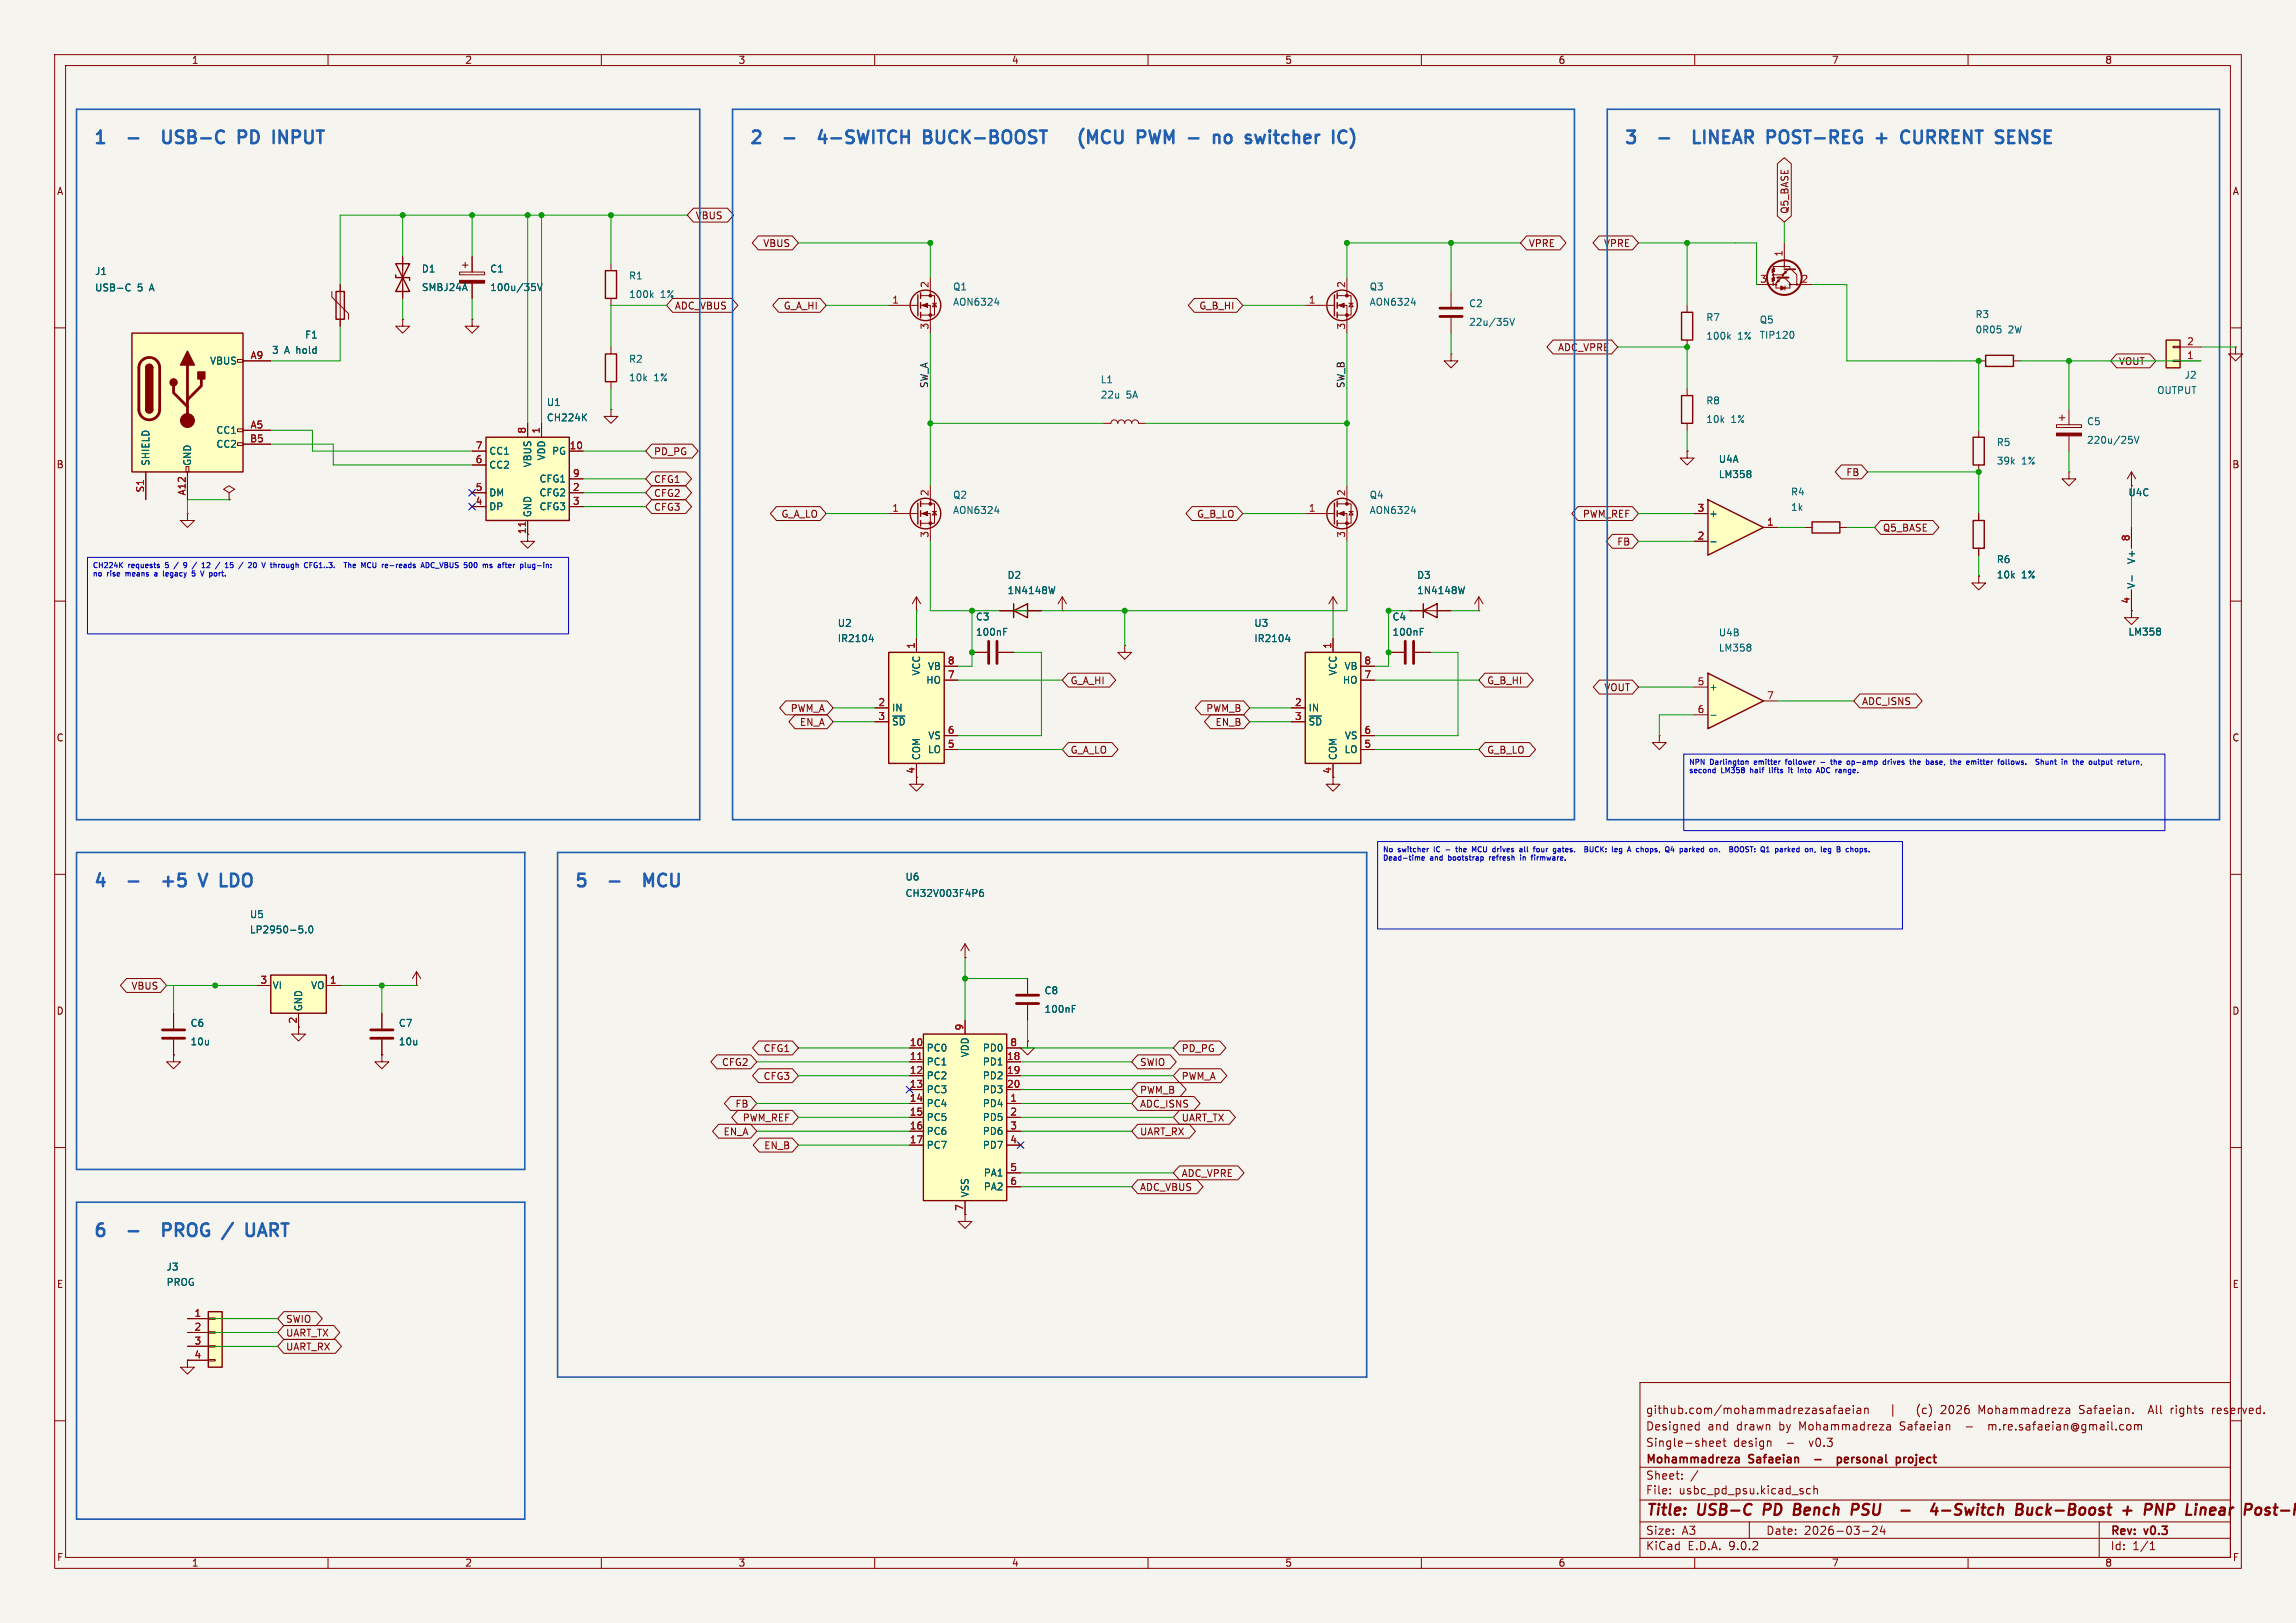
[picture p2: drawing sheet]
<svg xmlns="http://www.w3.org/2000/svg" width="420mm" height="297mm" viewBox="0 0 420 297" stroke-linecap="round" stroke-linejoin="round" font-family="sans-serif">
<defs><g id="words">
<g font-size="3.2" fill="#2060b0">
<text x="17" y="27">1</text>
<text x="32.7" y="27">USB-C</text>
<text x="47.4" y="27">PD</text>
<text x="54.7" y="27">INPUT</text>
<text x="137" y="27">2</text>
<text x="152.7" y="27">4-SWITCH</text>
<text x="172.8" y="27">BUCK-BOOST</text>
<text x="204.1" y="27">(MCU</text>
<text x="215.6" y="27">PWM</text>
<text x="231.3" y="27">no</text>
<text x="238.2" y="27">switcher</text>
<text x="297" y="27">3</text>
<text x="312.7" y="27">LINEAR</text>
<text x="327.1" y="27">POST-REG</text>
<text x="348" y="27">+</text>
<text x="353.5" y="27">CURRENT</text>
<text x="371.7" y="27">SENSE</text>
<text x="17" y="163">4</text>
<text x="32.7" y="163">+5</text>
<text x="40.4" y="163">V</text>
<text x="45.1" y="163">LDO</text>
<text x="105" y="163">5</text>
<text x="120.7" y="163">MCU</text>
<text x="17" y="227">6</text>
<text x="32.7" y="227">PROG</text>
<text x="44.7" y="227">/</text>
<text x="49.8" y="227">UART</text>
</g>
<g font-size="2.8" fill="#840000">
<text x="301" y="277.9">Title:</text>
<text x="310.6" y="277.9">USB-C</text>
<text x="323.4" y="277.9">PD</text>
<text x="329.8" y="277.9">Bench</text>
<text x="341.1" y="277.9">PSU</text>
<text x="358.9" y="277.9">4-Switch</text>
<text x="375.2" y="277.9">Buck-Boost</text>
<text x="395.6" y="277.9">+</text>
<text x="400.4" y="277.9">PNP</text>
<text x="408.8" y="277.9">Linear</text>
</g>
<g font-size="2.1" fill="#840000">
<text x="301" y="262">Designed</text>
<text x="301" y="259">github.com/mohammadrezasafaeian</text>
<text x="312.4" y="262">and</text>
<text x="317.7" y="262">drawn</text>
<text x="325.6" y="262">by</text>
<text x="329.4" y="262">Mohammadreza</text>
<text x="345.9" y="259">|</text>
<text x="348" y="262">Safaeian</text>
<text x="351.2" y="259">(c)</text>
<text x="355.8" y="259">2026</text>
<text x="362.8" y="259">Mohammadreza</text>
<text x="364.8" y="262">m.re.safaeian@gmail.com</text>
<text x="381.4" y="259">Safaeian.</text>
<text x="394.4" y="259">All</text>
<text x="398.6" y="259">rights</text>
<text x="406.3" y="259">reserved.</text>
<text x="301" y="268.2">Mohammadreza</text>
<text x="301" y="265">Single-sheet</text>
<text x="317.1" y="265">design</text>
<text x="320" y="268.2">Safaeian</text>
<text x="327" y="265">-</text>
<text x="331.4" y="265">v0.3</text>
<text x="338.6" y="268.2">personal</text>
<text x="349.9" y="268.2">project</text>
<text x="301" y="273.7">File:</text>
<text x="301" y="271">Sheet:</text>
<text x="307.1" y="273.7">usbc_pd_psu.kicad_sch</text>
<text x="301" y="281.1">Size:</text>
<text x="307.6" y="281.1">A3</text>
<text x="323" y="281.1">Date:</text>
<text x="330" y="281.1">2026-03-24</text>
<text x="386" y="281.3">Rev:</text>
<text x="392.4" y="281.3">v0.3</text>
<text x="301" y="283.9">KiCad</text>
<text x="308.7" y="283.9">E.D.A.</text>
<text x="316.3" y="283.9">9.0.2</text>
<text x="386" y="283.9">Id:</text>
<text x="390.1" y="283.9">1/1</text>
</g>
<g font-size="1.8" fill="#840000">
<text x="35" y="11.9">1</text>
<text x="85" y="11.9">2</text>
<text x="135" y="11.9">3</text>
<text x="185" y="11.9">4</text>
<text x="235" y="11.9">5</text>
<text x="285" y="11.9">6</text>
<text x="335" y="11.9">7</text>
<text x="385" y="11.9">8</text>
<text x="10.3" y="35.9">A</text>
<text x="408.3" y="35.9">A</text>
<text x="127.2" y="40.3">VBUS</text>
<text x="327.3" y="39.2" transform="rotate(-90 327.3 39.2)">Q5_BASE</text>
<text x="139.5" y="45.4">VBUS</text>
<text x="279.6" y="45.4">VPRE</text>
<text x="293.3" y="45.4">VPRE</text>
<text x="123.3" y="56.8">ADC_VBUS</text>
<text x="143.3" y="56.8">G_A_HI</text>
<text x="219.3" y="56.8">G_B_HI</text>
<text x="284.9" y="64.5">ADC_VPRE</text>
<text x="387.5" y="67">VOUT</text>
<text x="119.5" y="83.5">PD_PG</text>
<text x="10.3" y="85.9">B</text>
<text x="119.5" y="88.6">CFG1</text>
<text x="337.6" y="87.3">FB</text>
<text x="408.2" y="85.9">B</text>
<text x="119.5" y="93.7">CFG3</text>
<text x="119.5" y="91.1">CFG2</text>
<text x="142.8" y="94.9">G_A_LO</text>
<text x="218.9" y="94.9">G_B_LO</text>
<text x="289.4" y="94.9">PWM_REF</text>
<text x="96.3" y="97.8" transform="rotate(-90 96.3 97.8)">11</text>
<text x="295.7" y="100">FB</text>
<text x="344.3" y="97.5">Q5_BASE</text>
<text x="195.7" y="125.4">G_A_HI</text>
<text x="271.9" y="125.4">G_B_HI</text>
<text x="144.5" y="130.5">PWM_A</text>
<text x="220.6" y="130.5">PWM_B</text>
<text x="293.4" y="126.7">VOUT</text>
<text x="340.5" y="129.2">ADC_ISNS</text>
<text x="10.3" y="135.9">C</text>
<text x="146.2" y="133">EN_A</text>
<text x="222.3" y="133">EN_B</text>
<text x="408.2" y="135.9">C</text>
<text x="167.4" y="141.7" transform="rotate(-90 167.4 141.7)">4</text>
<text x="195.7" y="138.1">G_A_LO</text>
<text x="243.6" y="141.7" transform="rotate(-90 243.6 141.7)">4</text>
<text x="271.9" y="138.1">G_B_LO</text>
<text x="10.3" y="185.9">D</text>
<text x="23.9" y="181.3">VBUS</text>
<text x="408.2" y="185.9">D</text>
<text x="54.4" y="187.4" transform="rotate(-90 54.4 187.4)">2</text>
<text x="132" y="195.3">CFG2</text>
<text x="139.6" y="192.7">CFG1</text>
<text x="139.6" y="197.8">CFG3</text>
<text x="208.4" y="195.3">SWIO</text>
<text x="216.1" y="197.8">PWM_A</text>
<text x="216.1" y="192.7">PD_PG</text>
<text x="134.4" y="202.9">FB</text>
<text x="208.4" y="200.3">PWM_B</text>
<text x="208.4" y="202.9">ADC_ISNS</text>
<text x="132.3" y="208">EN_A</text>
<text x="135.8" y="205.4">PWM_REF</text>
<text x="208.4" y="208">UART_RX</text>
<text x="216.1" y="205.4">UART_TX</text>
<text x="139.7" y="210.5">EN_B</text>
<text x="216.1" y="215.6">ADC_VPRE</text>
<text x="208.4" y="218.1">ADC_VBUS</text>
<text x="10.3" y="235.9">E</text>
<text x="408.3" y="235.9">E</text>
<text x="52.2" y="244.8">UART_TX</text>
<text x="52.2" y="242.3">SWIO</text>
<text x="52.2" y="247.3">UART_RX</text>
<text x="10.3" y="285.9">F</text>
<text x="35" y="286.9">1</text>
<text x="85" y="286.9">2</text>
<text x="135" y="286.9">3</text>
<text x="185" y="286.9">4</text>
<text x="235" y="286.9">5</text>
<text x="285" y="286.9">6</text>
<text x="335" y="286.9">7</text>
<text x="385" y="286.9">8</text>
<text x="408.3" y="285.9">F</text>
</g>
<g font-size="1.8" fill="#a90000">
<text x="326.1" y="47.1" transform="rotate(-90 326.1 47.1)">1</text>
<text x="169.9" y="52.8" transform="rotate(-90 169.9 52.8)">2</text>
<text x="246.1" y="52.8" transform="rotate(-90 246.1 52.8)">2</text>
<text x="321.9" y="51.8">3</text>
<text x="329.4" y="51.8">2</text>
<text x="163.1" y="55.6">1</text>
<text x="239.3" y="55.6">1</text>
<text x="45.7" y="65.8">A9</text>
<text x="169.9" y="60.4" transform="rotate(-90 169.9 60.4)">3</text>
<text x="246.1" y="60.4" transform="rotate(-90 246.1 60.4)">3</text>
<text x="400" y="65.8">1</text>
<text x="400" y="63.2">2</text>
<text x="45.6" y="81">B5</text>
<text x="45.7" y="78.5">A5</text>
<text x="86.9" y="82.3">7</text>
<text x="96.3" y="79.4" transform="rotate(-90 96.3 79.4)">8</text>
<text x="98.8" y="79.4" transform="rotate(-90 98.8 79.4)">1</text>
<text x="104.1" y="82.3">10</text>
<text x="86.9" y="84.8">6</text>
<text x="86.9" y="89.9">5</text>
<text x="104.7" y="87.4">9</text>
<text x="104.7" y="89.9">2</text>
<text x="26.4" y="90.2" transform="rotate(-90 26.4 90.2)">S1</text>
<text x="34" y="90.8" transform="rotate(-90 34 90.8)">A12</text>
<text x="86.9" y="92.5">4</text>
<text x="104.7" y="92.5">3</text>
<text x="163.1" y="93.7">1</text>
<text x="169.9" y="90.9" transform="rotate(-90 169.9 90.9)">2</text>
<text x="239.3" y="93.7">1</text>
<text x="246.1" y="90.9" transform="rotate(-90 246.1 90.9)">2</text>
<text x="310.4" y="93.7">3</text>
<text x="169.9" y="98.5" transform="rotate(-90 169.9 98.5)">3</text>
<text x="246.1" y="98.5" transform="rotate(-90 246.1 98.5)">3</text>
<text x="310.4" y="98.8">2</text>
<text x="323.1" y="96.3">1</text>
<text x="389.6" y="99.1" transform="rotate(-90 389.6 99.1)">8</text>
<text x="389.6" y="110.6" transform="rotate(-90 389.6 110.6)">4</text>
<text x="167.4" y="118.8" transform="rotate(-90 167.4 118.8)">1</text>
<text x="243.6" y="118.8" transform="rotate(-90 243.6 118.8)">1</text>
<text x="173.3" y="121.7">8</text>
<text x="173.3" y="124.2">7</text>
<text x="249.5" y="121.7">8</text>
<text x="249.5" y="124.2">7</text>
<text x="310.4" y="125.5">5</text>
<text x="160.6" y="129.3">2</text>
<text x="160.6" y="131.8">3</text>
<text x="236.8" y="129.3">2</text>
<text x="236.8" y="131.8">3</text>
<text x="310.4" y="130.6">6</text>
<text x="323.1" y="128">7</text>
<text x="173.3" y="134.4">6</text>
<text x="173.3" y="136.9">5</text>
<text x="249.5" y="134.4">6</text>
<text x="249.5" y="136.9">5</text>
<text x="47.6" y="180.1">3</text>
<text x="60.3" y="180.1">1</text>
<text x="166.3" y="191.5">10</text>
<text x="176.3" y="188.7" transform="rotate(-90 176.3 188.7)">9</text>
<text x="184.7" y="191.5">8</text>
<text x="166.3" y="194.1">11</text>
<text x="166.3" y="196.6">12</text>
<text x="184.1" y="194.1">18</text>
<text x="184.1" y="196.6">19</text>
<text x="166.3" y="199.1">13</text>
<text x="166.3" y="201.7">14</text>
<text x="184.1" y="199.1">20</text>
<text x="184.7" y="201.7">1</text>
<text x="166.3" y="204.2">15</text>
<text x="166.3" y="206.8">16</text>
<text x="166.3" y="209.3">17</text>
<text x="184.7" y="204.2">2</text>
<text x="184.7" y="206.8">3</text>
<text x="184.7" y="209.3">4</text>
<text x="184.7" y="214.4">5</text>
<text x="176.3" y="221.7" transform="rotate(-90 176.3 221.7)">7</text>
<text x="184.7" y="216.9">6</text>
<text x="35.5" y="241">1</text>
<text x="35.5" y="243.6">2</text>
<text x="35.5" y="246.1">3</text>
<text x="35.5" y="248.7">4</text>
</g>
<g font-size="1.8" fill="#006464">
<text x="17.3" y="50.5">J1</text>
<text x="17.3" y="53.5">USB-C</text>
<text x="25.1" y="53.5">5</text>
<text x="27.5" y="53.5">A</text>
<text x="77.1" y="50.1">D1</text>
<text x="77.1" y="53.5">SMBJ24A</text>
<text x="89.6" y="50.1">C1</text>
<text x="89.6" y="53.5">100u/35V</text>
<text x="115" y="51.3">R1</text>
<text x="174.2" y="53.3">Q1</text>
<text x="250.4" y="53.3">Q3</text>
<text x="115" y="54.7">100k</text>
<text x="120.8" y="54.7">1%</text>
<text x="174.2" y="56.1">AON6324</text>
<text x="250.4" y="56.1">AON6324</text>
<text x="268.6" y="56.4">C2</text>
<text x="268.6" y="59.8">22u/35V</text>
<text x="312" y="59">R7</text>
<text x="321.8" y="59.4">Q5</text>
<text x="361.3" y="58.4">R3</text>
<text x="49.7" y="64.9">3</text>
<text x="52.1" y="64.9">A hold</text>
<text x="55.7" y="62.1">F1</text>
<text x="312" y="62.4">100k</text>
<text x="317.8" y="62.4">1%</text>
<text x="321.8" y="62.2">TIP120</text>
<text x="361.3" y="61.2">0R05</text>
<text x="367.3" y="61.2">2W</text>
<text x="38.3" y="66.9">VBUS</text>
<text x="115" y="66.6">R2</text>
<text x="115" y="70">10k</text>
<text x="119.6" y="70">1%</text>
<text x="201.2" y="70.3">L1</text>
<text x="399.5" y="69.5">J2</text>
<text x="99.9" y="74.5">U1</text>
<text x="99.9" y="77.3">CH224K</text>
<text x="201.2" y="73.1">22u</text>
<text x="206" y="73.1">5A</text>
<text x="312" y="74.2">R8</text>
<text x="312" y="77.6">10k</text>
<text x="316.6" y="77.6">1%</text>
<text x="394.5" y="72.3">OUTPUT</text>
<text x="39.5" y="79.6">CC1</text>
<text x="39.5" y="82.1">CC2</text>
<text x="89.4" y="83.4">CC1</text>
<text x="100.9" y="83.4">PG</text>
<text x="365.2" y="81.8">R5</text>
<text x="381.7" y="78">C5</text>
<text x="381.7" y="81.4">220u/25V</text>
<text x="27.5" y="85.3" transform="rotate(-90 27.5 85.3)">SHIELD</text>
<text x="35.2" y="85.3" transform="rotate(-90 35.2 85.3)">GND</text>
<text x="89.4" y="86">CC2</text>
<text x="97.4" y="85.6" transform="rotate(-90 97.4 85.6)">VBUS</text>
<text x="98.6" y="88.5">CFG1</text>
<text x="99.9" y="84.3" transform="rotate(-90 99.9 84.3)">VDD</text>
<text x="314.3" y="84.9">U4A</text>
<text x="314.3" y="87.7">LM358</text>
<text x="365.2" y="85.2">39k</text>
<text x="369.8" y="85.2">1%</text>
<text x="89.4" y="91">DM</text>
<text x="89.4" y="93.6">DP</text>
<text x="97.4" y="94.7" transform="rotate(-90 97.4 94.7)">GND</text>
<text x="98.6" y="91">CFG2</text>
<text x="98.6" y="93.6">CFG3</text>
<text x="174.2" y="91.4">Q2</text>
<text x="174.2" y="94.2">AON6324</text>
<text x="250.4" y="91.4">Q4</text>
<text x="250.4" y="94.2">AON6324</text>
<text x="312.5" y="94.8">+</text>
<text x="327.5" y="90.9">R4</text>
<text x="327.5" y="93.7">1k</text>
<text x="389.2" y="91">U4C</text>
<text x="184.2" y="106.1">D2</text>
<text x="259.1" y="106.1">D3</text>
<text x="365.2" y="103.3">R6</text>
<text x="365.2" y="106.1">10k</text>
<text x="369.8" y="106.1">1%</text>
<text x="390.8" y="107.8" transform="rotate(-90 390.8 107.8)">V-</text>
<text x="390.8" y="103.3" transform="rotate(-90 390.8 103.3)">V+</text>
<text x="178.4" y="113.7">C3</text>
<text x="184.2" y="108.9">1N4148W</text>
<text x="254.6" y="113.7">C4</text>
<text x="259.1" y="108.9">1N4148W</text>
<text x="153.1" y="114.9">U2</text>
<text x="153.1" y="117.7">IR2104</text>
<text x="178.4" y="116.5">100nF</text>
<text x="229.3" y="114.9">U3</text>
<text x="229.3" y="117.7">IR2104</text>
<text x="254.6" y="116.5">100nF</text>
<text x="314.3" y="116.6">U4B</text>
<text x="314.3" y="119.4">LM358</text>
<text x="389.2" y="116.5">LM358</text>
<text x="168.5" y="123.7" transform="rotate(-90 168.5 123.7)">VCC</text>
<text x="169.3" y="125.3">HO</text>
<text x="169.7" y="122.8">VB</text>
<text x="244.7" y="123.7" transform="rotate(-90 244.7 123.7)">VCC</text>
<text x="245.5" y="125.3">HO</text>
<text x="245.9" y="122.8">VB</text>
<text x="163.1" y="130.4">IN</text>
<text x="239.3" y="130.4">IN</text>
<text x="312.5" y="126.6">+</text>
<text x="163.1" y="132.9">~{SD}</text>
<text x="169.7" y="135.5">VS</text>
<text x="239.3" y="132.9">~{SD}</text>
<text x="245.9" y="135.5">VS</text>
<text x="168.5" y="139.2" transform="rotate(-90 168.5 139.2)">COM</text>
<text x="169.7" y="138">LO</text>
<text x="244.7" y="139.2" transform="rotate(-90 244.7 139.2)">COM</text>
<text x="245.9" y="138">LO</text>
<text x="165.5" y="161.3">U6</text>
<text x="165.5" y="164.3">CH32V003F4P6</text>
<text x="45.6" y="171">LP2950-5.0</text>
<text x="45.6" y="168.2">U5</text>
<text x="49.8" y="181.2">VI</text>
<text x="55.5" y="185.2" transform="rotate(-90 55.5 185.2)">GND</text>
<text x="56.8" y="181.2">VO</text>
<text x="191" y="182.1">C8</text>
<text x="191" y="185.5">100nF</text>
<text x="34.8" y="188.1">C6</text>
<text x="34.8" y="191.5">10u</text>
<text x="72.9" y="188.1">C7</text>
<text x="72.9" y="191.5">10u</text>
<text x="169.4" y="192.6">PC0</text>
<text x="169.4" y="195.2">PC1</text>
<text x="169.4" y="197.7">PC2</text>
<text x="177.4" y="193.6" transform="rotate(-90 177.4 193.6)">VDD</text>
<text x="179.7" y="192.6">PD0</text>
<text x="179.7" y="195.2">PD1</text>
<text x="179.7" y="197.7">PD2</text>
<text x="169.4" y="200.3">PC3</text>
<text x="169.4" y="202.8">PC4</text>
<text x="179.7" y="200.3">PD3</text>
<text x="179.7" y="202.8">PD4</text>
<text x="169.4" y="205.3">PC5</text>
<text x="169.4" y="207.9">PC6</text>
<text x="179.7" y="205.3">PD5</text>
<text x="179.7" y="207.9">PD6</text>
<text x="169.4" y="210.4">PC7</text>
<text x="179.7" y="210.4">PD7</text>
<text x="179.9" y="215.5">PA1</text>
<text x="177.4" y="219.2" transform="rotate(-90 177.4 219.2)">VSS</text>
<text x="179.9" y="218">PA2</text>
<text x="30.4" y="232.7">J3</text>
<text x="30.4" y="235.5">PROG</text>
</g>
<g font-size="1.8" fill="#0f0f0f">
<text x="169.8" y="71.1" transform="rotate(-90 169.8 71.1)">SW_A</text>
<text x="246" y="71.1" transform="rotate(-90 246 71.1)">SW_B</text>
</g>
<g font-size="1.3" fill="#0000c2">
<text x="16.9" y="104.3">CH224K</text>
<text x="16.9" y="105.8">no</text>
<text x="19.6" y="105.8">rise</text>
<text x="23.2" y="105.8">means</text>
<text x="23.5" y="104.3">requests</text>
<text x="28.8" y="105.8">a</text>
<text x="30.5" y="104.3">5</text>
<text x="30.6" y="105.8">legacy</text>
<text x="32.4" y="104.3">/</text>
<text x="34.4" y="104.3">9</text>
<text x="36.2" y="105.8">5</text>
<text x="36.3" y="104.3">/</text>
<text x="38.1" y="105.8">V port.</text>
<text x="38.3" y="104.3">12</text>
<text x="41.1" y="104.3">/</text>
<text x="45.9" y="104.3">/</text>
<text x="47.8" y="104.3">20</text>
<text x="50.6" y="104.3">V through</text>
<text x="58.9" y="104.3">CFG1..3.</text>
<text x="66.7" y="104.3">The</text>
<text x="70.1" y="104.3">MCU</text>
<text x="74.1" y="104.3">re-reads</text>
<text x="81.6" y="104.3">ADC_VBUS</text>
<text x="89.7" y="104.3">500</text>
<text x="93.4" y="104.3">ms</text>
<text x="96.4" y="104.3">after</text>
<text x="100.8" y="104.3">plug-in:</text>
<text x="308.9" y="140.3">NPN</text>
<text x="308.9" y="141.8">second</text>
<text x="312.8" y="140.3">Darlington</text>
<text x="314.9" y="141.8">LM358</text>
<text x="320.4" y="141.8">half</text>
<text x="321.2" y="140.3">emitter</text>
<text x="324.2" y="141.8">lifts</text>
<text x="327.2" y="140.3">follower</text>
<text x="328" y="141.8">it</text>
<text x="330" y="141.8">into</text>
<text x="333.7" y="141.8">ADC range.</text>
<text x="336" y="140.3">the</text>
<text x="339.2" y="140.3">op-amp</text>
<text x="346.1" y="140.3">drives</text>
<text x="351.3" y="140.3">the</text>
<text x="354.5" y="140.3">base,</text>
<text x="359.2" y="140.3">the</text>
<text x="362.4" y="140.3">emitter</text>
<text x="368.4" y="140.3">follows.</text>
<text x="375.9" y="140.3">Shunt</text>
<text x="380.9" y="140.3">in</text>
<text x="383.2" y="140.3">the</text>
<text x="386.4" y="140.3">output</text>
<text x="252.9" y="156.3">No</text>
<text x="252.9" y="157.8">Dead-time</text>
<text x="255.7" y="156.3">switcher</text>
<text x="261.6" y="157.8">and</text>
<text x="262.6" y="156.3">IC</text>
<text x="265.2" y="157.8">bootstrap</text>
<text x="267.1" y="156.3">the</text>
<text x="270.3" y="156.3">MCU</text>
<text x="272.9" y="157.8">refresh</text>
<text x="274.4" y="156.3">drives</text>
<text x="278.9" y="157.8">in</text>
<text x="279.6" y="156.3">all</text>
<text x="281.2" y="157.8">firmware.</text>
<text x="282.4" y="156.3">four</text>
<text x="286.2" y="156.3">gates.</text>
<text x="292.5" y="156.3">BUCK:</text>
<text x="297.8" y="156.3">leg</text>
<text x="301" y="156.3">A chops,</text>
<text x="308.4" y="156.3">Q4</text>
<text x="311.3" y="156.3">parked</text>
<text x="317" y="156.3">on.</text>
<text x="321.2" y="156.3">BOOST:</text>
<text x="327.2" y="156.3">Q1</text>
<text x="330.1" y="156.3">parked</text>
<text x="335.8" y="156.3">on,</text>
<text x="339" y="156.3">leg</text>
<text x="342.1" y="156.3">B</text>
</g>
</g></defs>
<path d="M0 0h420v297h-420z" fill="#f5f4ef" stroke="#f5f4ef" stroke-width=".18"/>
<g fill="none" stroke="#840000" stroke-width=".18">
<path d="M10 10h400v277h-400zM12 12h396v273h-396zM60 10v2M110 10v2M160 10v2M210 10v2M260 10v2M310 10v2M360 10v2M10 60h2M408 60h2M96.5 97.8v1.3h1.3l-1.3 1.2-1.3-1.2h1.3"/>
<path d="M10 110h2M177.8 119.4h2.8M182.6 119.4h2.8M182.9 111.8h7.6M194.3 111.8h.1M194.3 109.2l-.8 1.3M194.3 109.2l.8 1.3M194.3 109.2v2.6M408 110h2M10 160h2M408 160h2M10 210h2"/>
<path d="M408 210h2M300 253h108v32h-108zM335.3 257.7h.6M335.9 257.2l-.4 .2v1.3M336.4 257.8h.5l.1 .9M337 258l-.5 .1a.29 .29 0 0 0-.2 .3 .29 .29 0 0 0 .2 .3l.5-.1M337.7 258.2l.7-.2-.1-.2-.4-.1-.2 .2v.7h.6M339 257.2v.1M339 257.7v1M339.7 257.8h.6l.1 .9M340.4 258l-.5 .1a.29 .29 0 0 0-.2 .3 .29 .29 0 0 0 .2 .3l.5-.1M341.1 257.8l.2-.1 .4 .1v.9"/>
<path d="M341.1 257.7v1M355.2 257.3h-.1M355.9 257.8l-.9 .9h.9M362.5 258.3l-.5-1.1v1.5M378.5 257.8l.1 .9M378.6 258.6l-.2 .1M378.6 258l-.2 .1M380.4 258.6l.5 .1M381 257.2h-.3l-.3 .3 .1 .3 .4 .2M392.9 258.7l.5-1.5 .5 1.5M393.1 258.3h.7M397.6 257.7l-.3 .1"/>
<path d="M398.1 257.2v.1M404.7 257.7v1M405.2 257.7l-.3 .1-.2 .2M405.8 257.7l-.2 .2v.6l.2 .2M406.3 258l-.7 .2M10 260h2M300 278.5h108M300 274.5h108M300 268.5h108M305.5 273.2v.2M305.5 272.5v.1M307.7 270.5v.2"/>
<path d="M307.7 269.8v.1M310.4 260.7l.4 .1M310.6 269.1l-1.3 1.9M310.8 260.2v1.5M310.8 261.6l-.4 .1M313.2 263.7l.2 .3-.7 .2M313.4 264.6l-.2 .1M314 264.2l.7-.2v-.2l-.5-.1-.2 .2 .1 .7h.6M315.2 263.7h.5M315.4 263.2v1.3l.3 .2M320 278.5v3M323.7 263.7l.2 .2v.8"/>
<path d="M331.2 272.5l-.5-.1-.3 .3v.4l.2 .2h.6M331.8 272.5l.2-.1 .4 .1v.9M331.8 271.9v1.5M342.5 279.4l.6-.1 .2 .1 .1 .3-1 1.1h1M344.3 279.2l-.4 1.1h1M344.7 279.8v1M345.2 261.6h.6M345.2 260.8h.5l.1 .9M345.8 261l-.6 .2M359.7 261.1h1.1M363.8 260.7v1M364.2 260.7l-.4 .1"/>
<path d="M384 278.5v6.5M389.5 260.7l.3 .3v.4l-.3 .3M390.4 260.8l.5-.1 .2 .2M390.4 260.7v1M391.1 260.9l.2-.2 .4 .1v.9M391.1 260.9v.8M408 260h2M60 285v2M110 285v2M160 285v2M210 285v2M260 285v2"/>
<path d="M300 281.5h108M310 285v2M340.7 280.2h1.2M360 285v2M393.3 283.6h.9M393.3 282.5l.4-.4v1.5"/>
</g>
<g fill="none" stroke="#840000" stroke-width=".4">
<path d="M322.8 275.2l-.2 2M328.2 276.2h.7M328.3 275.2h.7M328.9 276.2l.3 .1M329.1 277.1l-1 .1M329.1 276.1l-.2 .1M338.9 275.2l1 .1a.58 .58 0 0 1-.4 1h-.7M347.8 276.4h1.5M353.9 275.1l-.7 1.4h1.3M354.3 275.9l-.2 1.3M355.2 276.4h1.6M357.5 277.1l.8 .1"/>
<path d="M358.2 275.2l-.2 .1a.46 .46 0 0 0-.3 .5 .46 .46 0 0 0 .3 .4l.4 .1M371.6 277l-.3 .2M371.8 275.9l-.2 1.3M373.6 276a.66 .66 0 0 0-1 .3l-.1 .5 .2 .3 .2 .1 .5-.1M374.5 275.2l-.2 2M375.2 275.9l-.8 .7M392.4 276.3h.8a.55 .55 0 0 0 .4-.5 .55 .55 0 0 0-.3-.6h-.8l-.2 2M395.7 275.2l-.3 2-.9-2-.2 2M397.7 275.6l-.3-.4h-.8l-.2 2M408 275.9l-.2 1.3M408 276.1l-.1 .2M417.2 276.4h1.6"/>
<path d="M419.7 276.3h.3M420 275.2h-.1l-.3 2"/>
</g>
<path d="M317.4 267.5l.2 .2 .5-.1M317.5 266.8h.5l.1 .9M318.1 267l-.5 .1-.2 .2M332 267.1h1.1M336.1 266.8l.4-.1 .3 .3v.4l-.1 .2h-.6M336.1 266.7v1.5M338 266.8l-.4-.1-.2 .2 .1 .7h.5M338.1 267l-.7 .2M348.3 266.7v1M348.7 266.7l-.3 .1-.1 .2M349.4 266.7l-.3 .3v.4l.3 .3" fill="none" stroke="#840000" stroke-width=".3"/>
<path d="M180.8 117.3v4.1M182.4 117.3v4.1" fill="none" stroke="#840000" stroke-width=".51"/>
<path d="M183.6 115.6h.4M183.6 115h.6M192.9 107.4l-.3 1.2" fill="none" stroke="#006464" stroke-width=".18"/>
<path d="M185.4 111.8l2.6-1.3v2.5zM185.4 110.5v2.5" fill="none" stroke="#840000" stroke-width=".25"/>
<path d="M24.1 61h20.3v25.4h-20.3z" fill="#ffffc2"/>
<g fill="none" stroke="#840000" stroke-width=".18">
<path d="M43.4 65.8h1v.5h-1zM43.4 78.5h1v.5h-1zM44.4 66h5.1M44.4 78.7h5.1M26.7 86.4v5M34 85.3h.5v1.1h-.5zM34.3 94v1.3h1.3l-1.3 1.2-1.3-1.2h1.3M34.3 94h.1M34.3 86.4v5M41.9 90.2l1-.7-1-.6-1 .6 1 .7v1.2M41.9 91.4h.1M43.4 81h1v.5h-1z"/>
<path d="M44.4 81.3h5.1M31.7 193v1.3h1.3l-1.3 1.3-1.2-1.3h1.2M31.7 193h.1M31.7 185.4v2.8M31.7 190.2v2.8"/>
</g>
<path d="M24.1 61h20.3v25.4h-20.3zM26.7 67.3a.64 .64 0 0 1 .6-.6 .64 .64 0 0 1 .6 .6M26.7 74.9a.64 .64 0 0 0 .6 .7 .64 .64 0 0 0 .6-.7" fill="none" stroke="#840000" stroke-width=".25"/>
<path d="M26 66a1.9 1.9 0 0 1 2-.4 1.9 1.9 0 0 1 1.2 1.7v7.6a1.91 1.91 0 0 1-1.9 1.9 1.91 1.91 0 0 1-1.9-1.9v-7.7l.2-.7zM31.7 70.6v1.3l2.6 2.5M34.3 66.8v10.2M36.8 69.3v1.3l-2.5 2.6M29.7 188.5h4.1M29.7 190h4.1" fill="none" stroke="#840000" stroke-width=".51"/>
<g fill="#840000" stroke="#840000" stroke-width=".25">
<path d="M26.7 67.3h1.2v7.6h-1.2z"/>
<path d="M26.9 66.9a.64 .64 0 0 1 .6-.2 .64 .64 0 0 1 .4 .6h-1.2z"/>
<path d="M26.7 74.9h1.2a.64 .64 0 0 1-.6 .7 .64 .64 0 0 1-.6-.7z"/>
<path d="M34.3 64.3l1.3 2.5h-2.6z"/>
<path d="M36.2 68.1h1.3v1.2h-1.3z"/>
<circle cx="31.7" cy="70" r=".63"/>
</g>
<circle cx="34.3" cy="77" r="1.27" fill="#840000" stroke="#840000" stroke-width=".18"/>
<path d="M23.3 52h.3l.2 .1M23.8 53.1l-.2 .1h-.3" fill="none" stroke="#006464" stroke-width=".18"/>
<path d="M38.1 240h2.5v10.2h-2.5z" fill="#ffffc2"/>
<path d="M61.5 53.3h1.5v5.1h-1.5zM38.1 240h2.5v10.2h-2.5z" fill="none" stroke="#840000" stroke-width=".25"/>
<path d="M60.7 53.3v1.1l3.1 3v1M62.2 52.1v7.6M254 119.4h2.8M258.8 119.4h2.8M34.3 241.3h3.8M34.3 243.8h3.8M34.3 246.4h3.8M34.3 248.9h3.8M38.1 241.2h1.3v.2h-1.3zM38.1 243.7h1.3v.3h-1.3zM38.1 246.3h1.3v.2h-1.3zM38.1 248.8h1.3v.2h-1.3z" fill="none" stroke="#840000" stroke-width=".18"/>
<path d="M257 117.3v4.1M258.6 117.3v4.1" fill="none" stroke="#840000" stroke-width=".51"/>
<path d="M259.8 115.6h.4M259.8 115h.6" fill="none" stroke="#006464" stroke-width=".18"/>
<path d="M88.9 80h15.2v15.3h-15.2z" fill="#ffffc2"/>
<path d="M88.9 80h15.2v15.3h-15.2z" fill="none" stroke="#840000" stroke-width=".25"/>
<g fill="none" stroke="#840000" stroke-width=".18">
<path d="M265.4 53.3v2.8M265.4 58.2v2.8M96.5 77.5v2.5M99.1 77.5v2.5M265.4 64.8v1.2h1.3l-1.3 1.3-1.2-1.3h1.2M265.4 64.8h.1M86.4 82.6h2.5M86.4 85.1h2.5M86.4 90.2h2.5M86.4 92.7h2.5M96.5 95.3v2.5M104.1 82.6h2.6"/>
<path d="M104.1 90.2h2.6M104.1 92.7h2.6M104.1 87.6h2.6M303.5 134.6v1.3h1.3l-1.3 1.3-1.2-1.3h1.2M303.5 134.6h.1M176.5 222.2v1.3h1.3l-1.3 1.3-1.2-1.3h1.2M176.5 222.2h.1M34.3 248.9v1.3h1.3l-1.3 1.3-1.3-1.3h1.3M34.3 248.9h.1"/>
</g>
<path d="M96.1 95.6v.7" fill="none" stroke="#a90000" stroke-width=".18"/>
<path d="M275.8 58.9v.5M276.2 58.3l.4 1.2 .4-1.2M106.7 76.3l.6 .7M107.3 75.7l-.7 .8" fill="none" stroke="#006464" stroke-width=".18"/>
<path d="M263.4 56.4h4.1M263.4 57.9h4.1" fill="none" stroke="#840000" stroke-width=".51"/>
<path d="M312.4 123.2l10.2 5.1-10.2 5.1z" fill="#ffffc2"/>
<g fill="none" stroke="#840000" stroke-width=".25">
<path d="M244.1 92.1v3.8M244.6 91.7v1M244.6 93.5v1M244.6 95.3v1M312.4 123.2l10.2 5.1-10.2 5.1z"/>
<circle cx="245.5" cy="94" r="2.79"/>
</g>
<g fill="none" stroke="#840000" stroke-width=".18">
<path d="M201.9 77.5h1.3a.64 .64 0 0 1 .6-.7 .64 .64 0 0 1 .7 .7 .64 .64 0 0 1 .6-.7 .64 .64 0 0 1 .6 .7 .64 .64 0 0 1 .7-.7 .64 .64 0 0 1 .6 .7 .64 .64 0 0 1 .6-.7 .64 .64 0 0 1 .7 .7h1.2M238.8 94h5.3M244.6 92.2h2.5v3.6h-2.5M244.6 94h1.8v5.1M246.4 88.9v3.3M246.8 93.6h.7M247.1 93.6l.4 .6h-.7zM205.7 118.1v1.3h1.3l-1.3 1.3-1.2-1.3h1.2M205.7 118.1h.1M243.8 111.8h.1M243.8 109.2l-.7 1.3M243.8 109.2l.8 1.3"/>
<path d="M243.8 109.2v2.6M309.9 125.7h2.5M309.9 130.8h2.5M322.6 128.3h2.5M243.8 142.2v1.3h1.3l-1.3 1.3-1.2-1.3h1.2"/>
</g>
<path d="M258.2 93.5h.8M320.2 118v.3M320.2 118.5v.5M312.9 130.9h1" fill="none" stroke="#006464" stroke-width=".18"/>
<g fill="#840000" stroke="#840000" stroke-width=".18">
<path d="M244.9 94l1-.4v.8z"/>
<circle cx="246.4" cy="92.2" r=".25"/>
<circle cx="246.4" cy="95.8" r=".25"/>
</g>
<path d="M238.8 119.4h10.1v20.3h-10.1z" fill="#ffffc2"/>
<g fill="none" stroke="#840000" stroke-width=".25">
<path d="M167.9 54v3.8M168.4 53.6v1M168.4 55.4v1M168.4 57.2v1M244.1 54v3.8M244.6 53.6v1M244.6 55.4v1M244.6 57.2v1M307.6 57.2h2v5h-2zM238.8 119.4h10.1v20.3h-10.1zM260.3 111.8l2.6-1.3v2.5zM260.3 110.5v2.5"/>
<circle cx="169.3" cy="55.9" r="2.79"/>
<circle cx="245.5" cy="55.9" r="2.79"/>
</g>
<g fill="none" stroke="#840000" stroke-width=".18">
<path d="M162.6 55.9h5.3M168.4 54.1h2.5v3.6h-2.5M168.4 55.9h1.8v5.1M170.2 50.8v3.3M170.6 55.5h.7M170.9 55.5l.4 .6h-.7zM238.8 55.9h5.3M244.6 54.1h2.5v3.6h-2.5M244.6 55.9h1.8v5.1M246.4 50.8v3.3M246.8 55.5h.7M247.1 55.5l.4 .6h-.7z"/>
<path d="M308.6 55.9v1.3M308.6 62.2v1.3M167.6 111.8h.1M167.6 109.2l-.7 1.3M167.6 109.2l.8 1.3M167.6 109.2v2.6M243.8 116.8v2.6M257.8 111.8h7.6M236.2 129.5h2.6M236.2 132.1h2.6M243.8 139.7v2.5M248.9 121.9h2.6"/>
<path d="M248.9 124.5h2.6M248.9 134.6h2.6M248.9 137.2h2.6M167.6 142.2v1.3h1.3l-1.3 1.3-1.2-1.3h1.2M188 179.1v2.8M188 190.5v1.3h1.2l-1.2 1.2-1.3-1.2h1.3M188 190.5h.1M188 183.9v2.8"/>
</g>
<path d="M182 55.4h.8M258.2 55.4h.8M316.2 61.6l.3 .5M316.5 61.2l-.4 .5M235.2 117h.8M235.8 116.6v.8M267.9 107.4l-.3 1.2M196.2 184.6h.4M196.2 184h.6" fill="none" stroke="#006464" stroke-width=".18"/>
<path d="M185.9 182.1h4.1M185.9 183.6h4.1" fill="none" stroke="#840000" stroke-width=".51"/>
<g fill="#840000" stroke="#840000" stroke-width=".18">
<path d="M244.9 55.9l1-.4v.8z"/>
<path d="M168.7 55.9l1-.4v.8z"/>
<circle cx="246.4" cy="54.1" r=".25"/>
<circle cx="246.4" cy="57.7" r=".25"/>
<circle cx="170.2" cy="54.1" r=".25"/>
<circle cx="170.2" cy="57.7" r=".25"/>
</g>
<path d="M162.6 119.4h10.1v20.3h-10.1z" fill="#ffffc2"/>
<g fill="none" stroke="#840000" stroke-width=".25">
<path d="M110.7 64.8h2.1v5.1h-2.1zM363.2 65h5.1v2.1h-5.1zM167.9 92.1v3.8M168.4 91.7v1M168.4 93.5v1M168.4 95.3v1M360.9 95.3h2.1v5h-2.1zM162.6 119.4h10.1v20.3h-10.1z"/>
<circle cx="169.3" cy="94" r="2.79"/>
</g>
<g fill="none" stroke="#840000" stroke-width=".18">
<path d="M111.8 63.5v1.3M111.8 69.9v1.2M361.9 66h1.3M368.3 66h1.3M162.6 94h5.3M168.4 92.2h2.5v3.6h-2.5M168.4 94h1.8v5.1M170.2 88.9v3.3M170.6 93.6h.7M170.9 93.6l.4 .6h-.7zM361.9 94v1.3M167.6 116.8v2.6"/>
<path d="M270.5 111.8h.1M270.5 109.2l-.8 1.3M270.5 109.2l.8 1.3M270.5 109.2v2.6M361.9 100.3v1.3M160 129.5h2.6M160 132.1h2.6M167.6 139.7v2.5M172.7 121.9h2.6M172.7 124.5h2.6M172.7 134.6h2.6M172.7 137.2h2.6"/>
<path d="M176.5 175.3h.1M176.5 172.7l-.7 1.3M176.5 172.7l.8 1.3M176.5 172.7v2.6"/>
</g>
<path d="M182 93.5h.8M159 117h.8M159.6 116.6v.8" fill="none" stroke="#006464" stroke-width=".18"/>
<g fill="#840000" stroke="#840000" stroke-width=".18">
<path d="M168.7 94l1-.4v.8z"/>
<circle cx="170.2" cy="92.2" r=".25"/>
<circle cx="170.2" cy="95.8" r=".25"/>
</g>
<path d="M396.2 62.2h2.6v5.1h-2.6z" fill="#ffffc2"/>
<path d="M72.4 48.3h2.5l-2.5 5h2.5zM72.4 50.3v.5h2.5v.5M396.2 62.2h2.6v5.1h-2.6z" fill="none" stroke="#840000" stroke-width=".25"/>
<path d="M73.7 58.4v1.3h1.2l-1.2 1.3-1.3-1.3h1.3M73.7 58.4h.1M73.7 47v7.6M397.5 65.9h1.3v.3h-1.3zM397.5 63.4h1.3v.2h-1.3zM398.8 66h3.8M398.8 63.5h3.8" fill="none" stroke="#840000" stroke-width=".18"/>
<path d="M168.9 189.2h15.2v30.5h-15.2z" fill="#ffffc2"/>
<path d="M331.5 95.5h5v2h-5zM360.9 80h2.1v5.1h-2.1zM168.9 189.2h15.2v30.5h-15.2z" fill="none" stroke="#840000" stroke-width=".25"/>
<g fill="none" stroke="#840000" stroke-width=".18">
<path d="M84.1 49.8h4.5v.5h-4.5zM84.6 48.5h1M85.1 48v1M86.4 58.4v1.3h1.2l-1.2 1.3-1.3-1.3h1.3M86.4 58.4h.1M86.4 47v2.8M86.4 51.8v2.8M321.3 52.1h3.1M324.9 52.1v.6h.9M325.2 51.2l.3 .2-.5 .3zM325.9 50.8l-1 1v.3h-.5M326.1 50.3h-1.7v.4l.2 .1-.5 .1 .5 .2-.5 .1 .5 .1-.5 .1 .3 .2v.5"/>
<path d="M326.4 44.5v4.1M326.5 49.7l.3 .2-.5 .3zM326.5 52.3v.8M327.2 49.3l-1.1 1v.5M327.4 49.3v-.5h-3v.2l.2 .1-.5 .2 .5 .1-.5 .1 .5 .2-.5 .1 .3 .1v.4M327.4 52.1v.6h-.9M327.7 49.3l1 1v1.8h-1.3v-.3l-1-1M328.8 52.1h2.7M111.8 74.9v1.3h1.2l-1.2 1.3-1.3-1.3h1.3M111.8 74.9h.1M361.9 78.7v1.3M376.2 77.7h4.5v.5h-4.5z"/>
<path d="M376.7 76.5h1M377.2 75.9v1.1M378.5 74.9v2.8M378.5 79.8v2.8M408.9 63.5v1.3h1.3l-1.3 1.2-1.2-1.2h1.2M408.9 63.5h.1M308.6 82.6v1.2h1.3l-1.3 1.3-1.3-1.3h1.3M308.6 82.6h.1M330.2 96.5h1.3M336.5 96.5h1.3M361.9 85.1v1.3M378.5 86.4v1.2h1.2l-1.2 1.3-1.3-1.3h1.3"/>
<path d="M378.5 86.4h.1M389.9 88.9h.1M389.9 86.4l-.8 1.2M389.9 86.4l.8 1.2M389.9 86.4v2.5M389.9 111.8v1.2h1.3l-1.3 1.3-1.3-1.3h1.3M389.9 111.8h.1M76.2 177.8l-.8 1.3M76.2 177.8l.8 1.3M76.2 177.8v2.5M69.8 193v1.3h1.3l-1.3 1.3-1.2-1.3h1.2M69.8 193h.1"/>
<path d="M76.2 180.3h.1M166.4 191.8h2.5M166.4 194.3h2.5M166.4 196.9h2.5M166.4 199.4h2.5M176.5 186.7v2.5M184.1 191.8h2.6M184.1 194.3h2.6M184.1 196.9h2.6M184.1 199.4h2.6M166.4 201.9h2.5M166.4 204.5h2.5"/>
<path d="M166.4 207h2.5M166.4 209.6h2.5M176.5 219.7v2.5M184.1 201.9h2.6M184.1 204.5h2.6M184.1 207h2.6M184.1 209.6h2.6M184.1 214.6h2.6M184.1 217.2h2.6"/>
<circle cx="324.4" cy="50.3" r=".13"/>
<circle cx="324.4" cy="52.1" r=".13"/>
<circle cx="324.9" cy="52.1" r=".13"/>
<circle cx="326.1" cy="50.3" r=".13"/>
<circle cx="326.4" cy="48.8" r=".13"/>
<circle cx="327.4" cy="52.1" r=".13"/>
<circle cx="328.7" cy="52.1" r=".13"/>
</g>
<path d="M167.9 193.9h.7" fill="none" stroke="#a90000" stroke-width=".18"/>
<path d="M97.3 51.9h.6M97.7 52.4l.3 .2v.3l-.3 .3M98.3 51.9l.4 1.3 .5-1.3M328 60.8l.1 .3-.1 .7M389.4 79.8h.6M390.4 79.8l.4 1.3 .5-1.3M389.8 80.3l.3 .3v.3l-.3 .2M179.8 162.8h-.4a.86 .86 0 0 0 0 1.2l.5-.1v-.4l-.2-.2h-.4l-.1 .2" fill="none" stroke="#006464" stroke-width=".18"/>
<path d="M326.4 49.3h2" fill="none" stroke="#840000" stroke-width=".3"/>
<path d="M325.1 50.8h2.1" fill="none" stroke="#840000" stroke-width=".38"/>
<circle cx="326.4" cy="50.8" r="3.2" fill="none" stroke="#840000" stroke-width=".36"/>
<g fill="#840000" stroke="#840000" stroke-width=".18">
<path d="M325.8 52.3l.7 .4-.7 .4z"/>
<path d="M376.2 79.2h4.5v.6h-4.5z"/>
<path d="M84.1 51.3h4.5v.5h-4.5z"/>
</g>
<path d="M49.5 178.4h10.2v7h-10.2z" fill="#ffffc2"/>
<path d="M49.5 178.4h10.2v7h-10.2z" fill="none" stroke="#840000" stroke-width=".25"/>
<path d="M47 180.3h2.5M54.6 185.4v2.6M59.7 180.3h2.5" fill="none" stroke="#840000" stroke-width=".18"/>
<path d="M54.7 169.4h.6M55.3 170l.1 .2-.1 .5M55.9 170.6v.1M56.7 169.5l.1-.1a.68 .68 0 0 1 .4 .7 .68 .68 0 0 1-.4 .6 .84 .84 0 0 1-.1-1.2z" fill="none" stroke="#006464" stroke-width=".18"/>
<path d="M312.4 91.4l10.2 5.1-10.2 5.1z" fill="#ffffc2"/>
<path d="M110.7 49.5h2.1v5.1h-2.1zM307.6 72.4h2v5.1h-2zM312.4 91.4l10.2 5.1-10.2 5.1z" fill="none" stroke="#840000" stroke-width=".25"/>
<g fill="none" stroke="#840000" stroke-width=".18">
<path d="M126.8 38.1h6.3l1.1 1.3-1.1 1.2h-6.3l-1.1-1.2zM325.1 30l1.3-1.1 1.3 1.1v9.5l-1.3 1.1-1.3-1.1zM62.2 52.1v1.2M62.2 58.4v1.3M73.7 47v2.5M73.7 52.1v2.5M86.4 47v2.8M86.4 51.8v2.8M111.8 48.3v1.2M111.8 54.6v1.3M123 54.6h10.9l1.1 1.3-1.1 1.3h-10.9l-1.1-1.3zM138.7 43.2h6.2l1.1 1.3-1.1 1.2h-6.2l-1.1-1.2z"/>
<path d="M142.5 54.6h7.5l1.1 1.3-1.1 1.3h-7.5l-1.2-1.3zM218.5 54.6h7.7l1.1 1.3-1.1 1.3h-7.7l-1.1-1.3zM279.2 43.2h6.2l1.1 1.3-1.1 1.2h-6.2l-1.1-1.2zM292.5 43.2h6.1l1.1 1.3-1.1 1.2h-6.1l-1.1-1.2zM44.4 66h5.1M44.4 78.7h5.1M96.5 77.5v2.5M99.1 77.5v2.5M284.1 62.2h10.7l1.1 1.3-1.1 1.3h-10.7l-1.1-1.3zM308.6 71.1v1.3M308.6 77.5v1.2M387.2 64.8h6l1.2 1.2-1.2 1.3h-6l-1.1-1.3z"/>
<path d="M26.7 86.4v5M34.3 86.4v5M41.9 91.4h.1M44.4 81.3h5.1M86.4 82.6h2.5M86.4 85.1h2.5M86.4 90.2h2.5M86.4 92.7h2.5M96.5 95.3v2.5M104.1 82.6h2.6M104.1 90.2h2.6M104.1 92.7h2.6"/>
<path d="M104.1 87.6h2.6M119.2 91.4h6.2l1.1 1.3-1.1 1.3h-6.2l-1.1-1.3zM119.2 81.3h7.4l1.1 1.3-1.1 1.2h-7.4l-1.1-1.2zM119.2 88.9h6.2l1.1 1.3-1.1 1.2h-6.2l-1.1-1.2zM119.2 86.4h6.2l1.1 1.2-1.1 1.3h-6.2l-1.1-1.3zM142 92.7h8l1.1 1.3-1.1 1.3h-8l-1.1-1.3zM218.1 92.7h8.1l1.1 1.3-1.1 1.3h-8.1l-1.2-1.3zM288.6 92.7h10l1.1 1.3-1.1 1.3h-10l-1.1-1.3zM294.9 97.8h3.7l1.1 1.3-1.1 1.2h-3.7l-1.1-1.2zM308.6 82.6h.1M309.9 94h2.5M309.9 99.1h2.5"/>
<path d="M322.6 96.5h2.5M336.8 85.1h3.7l1.1 1.3-1.1 1.2h-3.7l-1.1-1.2zM344 95.2h9.6l1.1 1.3-1.1 1.3h-9.6l-1.1-1.3zM361.9 94v1.3M389.9 88.9h.1M389.9 96.5v3.8M167.6 116.8v2.6M177.8 119.4h2.8M182.6 119.4h2.8M182.9 111.8h2.5M188 111.8h2.5M243.8 116.8v2.6"/>
<path d="M254 119.4h2.8M257.8 111.8h2.5M258.8 119.4h2.8M262.9 111.8h2.5M361.9 105.4v1.3h1.3l-1.3 1.3-1.2-1.3h1.2M361.9 105.4h.1M361.9 100.3v1.3M389.9 111.8h.1M389.9 108v3.8M143.7 128.3h7.6l1.1 1.2-1.1 1.3h-7.6l-1.1-1.3zM145.4 130.8h5.9l1.1 1.3-1.1 1.3h-5.9l-1.1-1.3zM160 129.5h2.6"/>
<path d="M160 132.1h2.6M167.6 139.7v2.5M172.7 121.9h2.6M172.7 124.5h2.6M172.7 134.6h2.6M172.7 137.2h2.6M195.4 123.2h7.6l1.1 1.3-1.1 1.2h-7.6l-1.1-1.2zM195.4 135.9h8l1.1 1.3-1.1 1.2h-8l-1.1-1.2zM219.7 128.3h7.8l1.1 1.2-1.1 1.3h-7.8l-1.1-1.3zM221.4 130.8h6.1l1.1 1.3-1.1 1.3h-6.1l-1.1-1.3zM236.2 129.5h2.6M236.2 132.1h2.6"/>
<path d="M243.8 139.7v2.5M248.9 121.9h2.6M248.9 124.5h2.6M248.9 134.6h2.6M248.9 137.2h2.6M271.6 123.2h7.8l1.1 1.3-1.1 1.2h-7.8l-1.1-1.2zM271.6 135.9h8.2l1.1 1.3-1.1 1.2h-8.2l-1.1-1.2zM292.6 124.5h6l1.1 1.2-1.1 1.3h-6l-1.2-1.3zM340.2 127h10.3l1.1 1.3-1.1 1.2h-10.3l-1.1-1.2zM23.1 179.1h6.3l1.1 1.2-1.1 1.3h-6.3l-1.1-1.3zM176.5 175.3h.1M188 179.1v2.8"/>
<path d="M31.7 193h.1M31.7 185.4v2.8M31.7 190.2v2.8M47 180.3h2.5M54.6 185.4v3.8h1.3l-1.3 1.3-1.3-1.3h1.3M59.7 180.3h2.5M69.8 193h.1M69.8 185.4v2.8M69.8 190.2v2.8M131.1 193h6.2l1.1 1.3-1.1 1.3h-6.2l-1.1-1.3zM138.8 190.5h6.1l1.1 1.3-1.1 1.2h-6.1l-1.1-1.2zM138.8 195.6h6.1l1.1 1.3-1.1 1.2h-6.1l-1.1-1.2z"/>
<path d="M166.4 191.8h2.5M166.4 194.3h2.5M166.4 196.9h2.5M166.4 199.4h2.5M176.5 186.7v2.5M184.1 191.8h2.6M184.1 194.3h2.6M184.1 196.9h2.6M184.1 199.4h2.6M188 190.5h.1M188 183.9v2.8M208.1 198.1h7.8l1.1 1.3-1.1 1.3h-7.8l-1.1-1.3z"/>
<path d="M208.1 193h6l1.1 1.3-1.1 1.3h-6l-1.1-1.3zM215.7 195.6h7.6l1.1 1.3-1.1 1.2h-7.6l-1.1-1.2zM215.7 190.5h7.4l1.1 1.3-1.1 1.2h-7.4l-1.1-1.2zM131.4 205.7h5.9l1.1 1.3-1.1 1.3h-5.9l-1.1-1.3zM133.6 200.7h3.7l1.1 1.2-1.1 1.3h-3.7l-1.1-1.3zM135 203.2h9.9l1.1 1.3-1.1 1.2h-9.9l-1.2-1.2zM138.9 208.3h6l1.1 1.3-1.1 1.2h-6l-1.1-1.2zM166.4 201.9h2.5M166.4 204.5h2.5M166.4 207h2.5M166.4 209.6h2.5M176.5 219.7v2.5"/>
<path d="M184.1 201.9h2.6M184.1 204.5h2.6M184.1 207h2.6M184.1 209.6h2.6M184.1 214.6h2.6M184.1 217.2h2.6M208.1 215.9h10.9l1.1 1.3-1.1 1.2h-10.9l-1.1-1.2zM208.1 200.7h10.3l1.1 1.2-1.1 1.3h-10.3l-1.1-1.3zM208.1 205.7h9.5l1.1 1.3-1.1 1.3h-9.5l-1.1-1.3zM215.7 213.4h10.7l1.2 1.2-1.2 1.3h-10.7l-1.1-1.3zM215.7 203.2h9.2l1.1 1.3-1.1 1.2h-9.2l-1.1-1.2zM176.5 222.2h.1"/>
<path d="M34.3 248.9h.1M34.3 241.3h3.8M34.3 243.8h3.8M34.3 246.4h3.8M34.3 248.9h3.8M51.9 242.6h9.1l1.2 1.2-1.2 1.3h-9.1l-1.1-1.3zM51.9 245.1h9.4l1.2 1.3-1.2 1.3h-9.4l-1.1-1.3zM51.9 240h5.9l1.2 1.3-1.2 1.3h-5.9l-1.1-1.3z"/>
</g>
<g fill="none" stroke="#006464" stroke-width=".18">
<path d="M23.3 52h.3l.2 .1M23.8 53.1l-.2 .1h-.3M97.3 51.9h.6M97.7 52.4l.3 .2v.3l-.3 .3M98.3 51.9l.4 1.3 .5-1.3M119.1 54l.4 .4M119.5 53.6l-.5 .5M106.7 76.3l.6 .7M107.3 75.7l-.7 .8M312.9 99.2h1M320.2 86.3v.3M320.2 86.8v.5"/>
<path d="M159 117h.8M159.6 116.6v.8M183.6 115.6h.4M183.6 115h.6M192.9 107.4l-.3 1.2M235.2 117h.8M235.8 116.6v.8M259.8 115.6h.4M259.8 115h.6M267.9 107.4l-.3 1.2M390 105.4v.9M395.1 115.1v.3"/>
<path d="M395.1 115.6v.5M54.7 169.4h.6M55.3 170l.1 .2-.1 .5M55.9 170.6v.1M56.7 169.5l.1-.1a.68 .68 0 0 1 .4 .7 .68 .68 0 0 1-.4 .6 .84 .84 0 0 1-.1-1.2zM179.8 162.8h-.4a.86 .86 0 0 0 0 1.2l.5-.1v-.4l-.2-.2h-.4l-.1 .2M196.2 184.6h.4M196.2 184h.6"/>
</g>
<path d="M67.8 188.5h4.1M67.8 190h4.1" fill="none" stroke="#840000" stroke-width=".51"/>
<path d="M14 20h114v130h-114zM134 20h154v130h-154zM294 20h112v130h-112zM14 156h82v58h-82zM102 156h148v96h-148zM14 220h82v58h-82z" fill="none" stroke="#2060b0" stroke-width=".3"/>
<g fill="none" stroke="#009600" stroke-width=".18">
<path d="M73.7 39.4v7.6M86.4 39.4v7.6M96.5 39.4v38.1M99.1 39.4v38.1M111.8 39.4v8.9M125.7 39.4h-63.5v12.7M62.2 59.7v6.3h-12.7M73.7 54.6v3.8M86.4 54.6v3.8M121.9 55.9h-10.1v7.6M146 44.5h24.2v6.3M151.1 55.9h11.5"/>
<path d="M227.3 55.9h11.5M265.4 44.5v8.8M278.1 44.5h-31.7v6.3M299.7 44.5h21.6v7.6M308.6 44.5v11.4M326.4 40.6v3.9M331.5 52.1h6.3v13.9h24.1v12.7M49.5 78.7h7.6v3.9h29.3M111.8 71.1v3.8M170.2 61v27.9M170.2 77.5h31.7M209.5 77.5h36.9"/>
<path d="M246.4 61v27.9M265.4 61v3.8M295.9 63.5h12.7v7.6M308.6 78.7v3.9M369.6 66h33M378.5 66v8.9M402.6 63.5h6.3M41.9 91.4h-7.6v2.6M49.5 81.3h11.5v3.8h25.4M106.7 82.6h11.4M106.7 90.2h11.4M106.7 87.6h11.4"/>
<path d="M106.7 92.7h11.4M151.1 94h11.5M170.2 99.1v12.7h76.2v-12.7M227.3 94h11.5M299.7 94h10.2M299.7 99.1h10.2M325.1 96.5h5.1M337.8 96.5h5.1M341.6 86.4h20.3v7.6M378.5 82.6v3.8M389.9 88.9v7.6M167.6 111.8v5"/>
<path d="M177.8 111.8v10.1h-2.5M185.4 119.4h5.1v15.2h-15.2M205.7 111.8v6.3M243.8 111.8v5M257.8 111.8h-3.8v10.1h-2.5M261.6 119.4h5.1v15.2h-15.2M265.4 111.8h5.1M361.9 101.6v3.8M152.4 129.5h7.6M152.4 132.1h7.6M175.3 124.5h19M175.3 137.2h19"/>
<path d="M228.6 129.5h7.6M228.6 132.1h7.6M251.5 124.5h19M251.5 137.2h19M299.7 125.7h10.2M309.9 130.8h-6.4v3.8M325.1 128.3h14M176.5 175.3v11.4M176.5 179.1h11.5M30.5 180.3h16.5M31.7 180.3v5.1M62.2 180.3h14"/>
<path d="M69.8 180.3v5.1M138.4 194.3h28M146 191.8h20.4M146 196.9h20.4M186.7 191.8h27.9M186.7 194.3h20.3M186.7 199.4h20.3M186.7 196.9h27.9M188 186.7v3.8M138.4 201.9h28M138.4 207h28M146 209.6h20.4"/>
<path d="M146 204.5h20.4M186.7 201.9h20.3M186.7 214.6h27.9M186.7 217.2h20.3M186.7 207h20.3M186.7 204.5h27.9M34.3 246.4h16.5M34.3 243.8h16.5M34.3 241.3h16.5"/>
</g>
<path d="M85.8 92.1l1.2 1.2M85.8 89.6l1.2 1.2M87 92.1l-1.2 1.2M87 89.6l-1.2 1.2M165.8 198.8l1.2 1.2M167 198.8l-1.2 1.2M186.1 208.9l1.2 1.3M187.3 208.9l-1.2 1.3" fill="none" stroke="#000084" stroke-width=".18"/>
<g fill="none" stroke="#0000c2" stroke-width=".18">
<path d="M16 102h88v14h-88zM22 103.3l.4 .6M22.4 102.9l-.5 .6M28.3 102.9v.9M28.4 105.1l-.1 .1 .1 .2M28.9 103.6l.3 .2-.3 .1M28.9 103.3h.2M29.9 104.5v.8M29.9 105.4h.1M32.6 102.9l-.8 1.2M34 103.8l-.3 .1M34.1 103l-.3-.1-.2 .2 .1 .4h.4"/>
<path d="M35.6 104.5h-.4l-.1 .4h.5v.4h-.5M36 102.9l-.9 1.2M37 103.9h.5M37.1 103.1l.1-.2v1M38 102.9l-.1 .1M38.4 103.3l-.6 .6h.6M40.2 102.9l-.8 1.2M42.6 102.9h-.4l-.1 .5 .5-.1v.5h-.5M44.5 102.9l-.9 1.2M46.7 102.9a.59 .59 0 0 1 0 1M49.4 103.3h.4M49.7 103.9h.1"/>
<path d="M50.1 102.9v1M50.3 103.3h-.2M58 103a.43 .43 0 0 0-.6 .4 .43 .43 0 0 0 .6 .4v-.3h-.1M58.4 103.9h.5M58.5 103.2h-.1M64.6 103.6l.4-.1v-.2h-.3l-.1 .1v.4h.4M66.5 103.6l-.3-.7v1M73.5 103.3v.2l-.4 .1M79.6 104h.7M80.4 102.9l.3 1 .4-1M89.1 103.3l.1 .1v.5M92.4 103.3h.4"/>
<path d="M92.5 102.9v.9l.3 .1M95.6 103.3v.5M99.9 103.3h.4v.6M99.9 103.3v.6M308 138h88v14h-88zM319.4 139.3v.6M319.4 139.3h.3l.1 .6M326.6 139.3h.3M326.7 139v.9M333.1 139.5h.7M334.8 139.3h.4M335 138.9v.9l.2 .1"/>
<path d="M335.5 138.9v1M335.6 139.3h-.1M338.2 139.3l.2 .1v.3l-.2 .2M338.8 139.3v.9M338.8 139.8l.1 .1M338.9 139.3h-.1M344.9 139.3h-.3l-.1 .1 .1 .4h.3M344.9 138.9v1M345.4 139.3v.6M345.6 139.3l-.2 .1M350 139.3h.3l.1 .6M350.8 139.3v.5"/>
<path d="M351.3 139.5l-.5 .1M353.3 139.3l.3 .1v.5M353.6 139.5h-.3M353.6 139.8l-.3 .1M354.1 139.8v.1M354.1 139.3v.2M358.2 139.6l.5-.1-.1-.2h-.2l-.2 .1 .1 .4h.3M361.9 138.9v.1M361.9 139.3v.6M367 138.9v.9l.1 .1M367.4 138.9v.9l.2 .1M368 139.3v.5"/>
<path d="M373.4 139.3h.3l.1 .6M373.4 138.9v1M374.2 139.3l.1 .5h.3M374.6 139.3v.6M375.1 139.3h.3l.1 .1M375.1 139.3v.6M379.8 139.3h.4v.6M379.8 138.9v1M382.2 139.3h.3l.1 .1v.4h-.4M385.7 139.8l-.2 .1M385.7 139.3v.6M386.2 138.9v.9"/>
<path d="M388.8 138.9v.9M390.8 139.3h.4v.6M390.8 139.3v.6M391.7 139.8l-.1 .2M252 154h96v16h-96zM259.4 156.8h-.1M259.6 156.8l.1 .1v.5M260.2 156.8l-.1 .1v.4l.1 .1h.3M260.4 156.8l.2 .2-.5 .1M261.3 155.3l-.2 .1M264.5 155.5h.7M266.3 155.3h.3"/>
<path d="M266.4 154.9v.9l.2 .1M269.3 154.9l.3 .7 .4-.7v1M271.1 156.8l.2 .2v.2l-.3 .2M272.5 156.8v.6M272.6 156.8l-.1 .2M273.9 155.3v.6M274 155.3l-.1 .1M278.2 156.8v.6M278.3 155.3l.1 .1v.5M278.4 155.5h-.3M278.4 155.8l-.3 .1M278.9 154.9v.9l.1 .1"/>
<path d="M280.7 156.8v.6M281.2 155.3h.2l.2 .1-.1 .4h-.3M285.1 155.3l.3 .1v.5M285.4 155.5h-.3M285.4 155.8l-.3 .1M285.8 155.3h.3M285.9 154.9v.9M289.9 154.9h.3l.2 .2-.2 .3 .2 .1 .1 .2-.2 .2h-.4zM289.9 155.4h.3M290.9 154.9v.8l.1 .2 .4-.2v-.8M292.2 154.9a.48 .48 0 0 0-.4 .5 .48 .48 0 0 0 .4 .5M300.2 154.9v1"/>
<path d="M300.5 155.3h-.3M305.9 154.9l-.2 .7M307.3 155.3h.3l.2 .1-.1 .4h-.4M307.3 155.3v.9M310.5 155.3h.3v.2l-.4 .1M310.8 155.8l-.3 .1M313.8 140.5v.9M313.8 141.4h-.3M316.4 155.4h.3M316.9 155.2l-.1-.2-.4-.1v1h.4M317.3 155.3l.3-.4 .2 .1 .2 .3M318.3 155.3l.2-.4 .3 .1 .2 .3"/>
<path d="M319.9 155h-.5a.4 .4 0 0 0 .4 .5v.3h-.5M320.1 154.9h.6M320.4 154.9v1M323.7 140.5v.8l.1 .1M326.8 155.3l-.3 .1M327.2 140.8v.6M329.4 140.8v.6M329.5 140.8l-.1 .1M332.3 141.4l.3-.9 .3 .9M332.3 141.1h.5M333.4 140.5h-.2v.9h.2M334.5 155.8h.4"/>
<path d="M334.9 155.3h-.4M334.9 155.3v.7l-.2 .2h-.2M336.6 155.2l-.1-.2-.4-.1v1M337.9 155.3h.2M338.1 155.8l-.2 .1M338.5 154.9v1M338.7 155.3h-.2M341.1 155.3h.3M341.1 155.5l.4 .3-.2 .1-.2-.1"/>
</g>
<g fill="none" stroke="#2060b0" stroke-width=".46">
<path d="M23.5 25.3h1.8M29.9 23.9v1.9l.4 .4 .7-.1 .2-.3v-1.9M43.7 23.9h.9a.62 .62 0 0 1 .4 .6 .62 .62 0 0 1-.4 .6h-.9M46.9 24l-.9-.1v2.3l.9-.1M53.6 25.1h.8M54.4 23.9h-.8v2.3M143.5 25.3h1.8M150.3 23.8l-.5 1.6h1.4M150.9 24.7v1.5M169.1 23.9h.7a.56 .56 0 0 1 .5 .5 .56 .56 0 0 1-.5 .6M169.1 25h.7M169.8 25a.61 .61 0 0 1 .6 .5 .61 .61 0 0 1-.5 .7h-.8"/>
<path d="M171.4 23.9v1.9l.2 .3 .6 .1M198.2 23.6a2.64 2.64 0 0 0 0 3.5M199.1 26.2v-2.3l.7 1.6 .8-1.6v2.3M203 24.1a.92 .92 0 0 0-1.1 0 .92 .92 0 0 0-.3 1.1 .86 .86 0 0 0 .4 .9 .86 .86 0 0 0 1-.1M213.1 23.9l.8 1.6 .7-1.6v2.3M224.3 24.8a.62 .62 0 0 1 1 .3v.7a.62 .62 0 0 1-1 .3M228.8 24.8l-.6-.1-.3 .3 .1 .3 .8 .2 .1 .3-.1 .3-.3 .1-.6-.1M229.6 24.7l.5 1.5 .4-1.1M232.3 23.9l-.1 .1 .1 .1M232.3 23.9l.1 .1-.1 .1M232.3 23.9v.2M233.4 23.9v2"/>
<path d="M236.6 23.9v2.3M237.3 24.7h-.3l-.4 .2M303.5 25.3h1.8M309.9 23.9v2.3h1.1M311.8 23.9v2.3M325.6 25.4a.77 .77 0 0 0 .9 .8M326.5 23.9a.77 .77 0 0 0-.9 .8M343.3 25.3h1.8M349.2 24.1a.8 .8 0 0 0-1.3 .3M350.2 23.9v1.9M351.5 23.9v1.9l-.4 .4h-.5M369.5 23.9l1.3 2.3"/>
<path d="M37.9 159.9l-.8 2.3M23.5 161.3h1.8M29.9 161.3h1.8M30.8 160.4v1.8M111.5 161.3h1.8M117.9 162.2v-2.3l.8 1.6 .7-1.6v2.3M23.5 225.3h1.8M29.9 225.1h.9a.62 .62 0 0 0 .4-.6 .62 .62 0 0 0-.4-.6h-.9v2.3M47.2 226.2l.8-2.3 .7 2.3M47.4 225.5h1.1"/>
</g>
<path d="M96.1 95.6v.7M167.9 193.9h.7" fill="none" stroke="#a90000" stroke-width=".18"/>
<g fill="#009600" stroke="#009600" stroke-width=".18">
<circle cx="73.7" cy="39.4" r=".46"/>
<circle cx="96.5" cy="39.4" r=".46"/>
<circle cx="99.1" cy="39.4" r=".46"/>
<circle cx="111.8" cy="39.4" r=".46"/>
<circle cx="170.2" cy="77.5" r=".46"/>
<circle cx="170.2" cy="44.5" r=".46"/>
<circle cx="177.8" cy="111.8" r=".46"/>
<circle cx="177.8" cy="119.4" r=".46"/>
<circle cx="176.5" cy="179.1" r=".46"/>
<circle cx="39.4" cy="180.3" r=".46"/>
<circle cx="69.8" cy="180.3" r=".46"/>
<circle cx="86.4" cy="39.4" r=".46"/>
<circle cx="205.7" cy="111.8" r=".46"/>
<circle cx="254" cy="111.8" r=".46"/>
<circle cx="308.6" cy="63.5" r=".46"/>
<circle cx="254" cy="119.4" r=".46"/>
<circle cx="246.4" cy="77.5" r=".46"/>
<circle cx="265.4" cy="44.5" r=".46"/>
<circle cx="246.4" cy="44.5" r=".46"/>
<circle cx="308.6" cy="44.5" r=".46"/>
<circle cx="361.9" cy="86.4" r=".46"/>
<circle cx="378.5" cy="66" r=".46"/>
<circle cx="361.9" cy="66" r=".46"/>
</g>
<use href="#words"/>
</svg>
